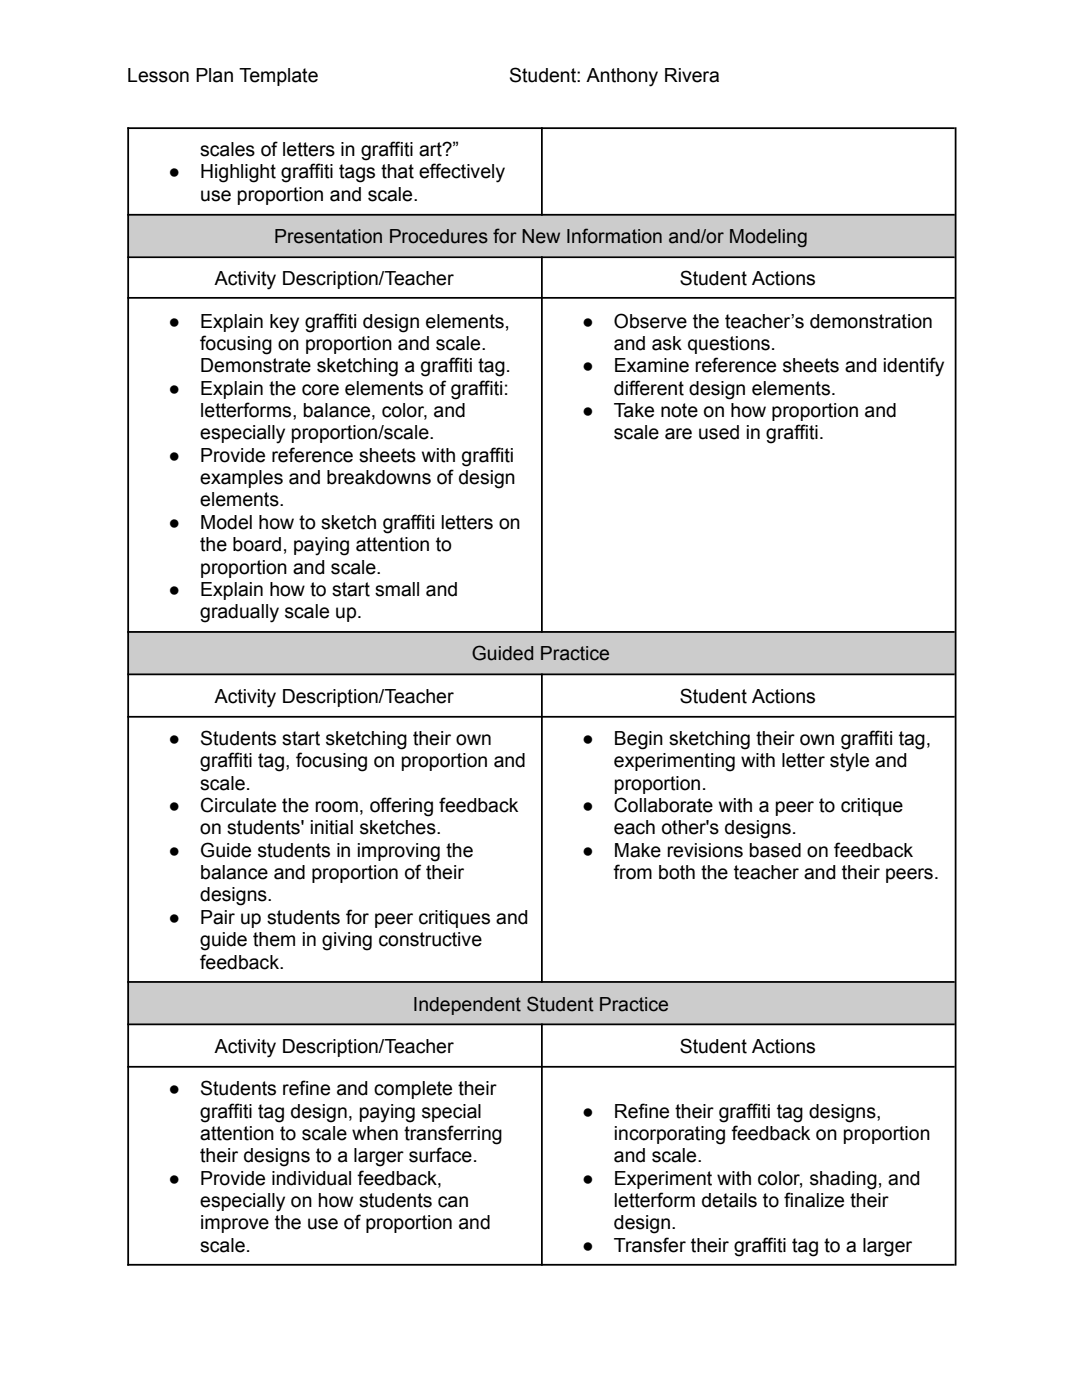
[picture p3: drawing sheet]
<svg xmlns="http://www.w3.org/2000/svg" width="216mm" height="279mm" viewBox="0 0 216 279" stroke-linecap="round" stroke-linejoin="round" font-family="sans-serif">
<defs><g id="words">
<g font-size="3.9">
<text x="25.4" y="16.3">Lesson Plan Template</text>
<text x="101.6" y="16.3">Student: Anthony Rivera</text>
<text x="33.6" y="35.6">●</text>
<text x="40" y="31.2">scales of letters in graffiti art?”</text>
<text x="40" y="35.6">Highlight graffiti tags that effectively</text>
<text x="40" y="40.1">use proportion and scale.</text>
<text x="54.7" y="48.5">Presentation Procedures for New Information and/or Modeling</text>
<text x="42.9" y="56.9">Activity Description/Teacher</text>
<text x="135.6" y="56.9">Student Actions</text>
<text x="33.6" y="65.4">●</text>
<text x="40" y="65.4">Explain key graffiti design elements,</text>
<text x="116.2" y="65.4">●</text>
<text x="122.5" y="65.4">Observe the teacher’s demonstration</text>
<text x="40" y="69.8">focusing on proportion and scale.</text>
<text x="122.5" y="69.8">and ask questions.</text>
<text x="40" y="74.3">Demonstrate sketching a graffiti tag.</text>
<text x="116.2" y="74.3">●</text>
<text x="122.5" y="74.3">Examine reference sheets and identify</text>
<text x="33.6" y="78.8">●</text>
<text x="40" y="78.8">Explain the core elements of graffiti:</text>
<text x="40" y="83.2">letterforms, balance, color, and</text>
<text x="116.2" y="83.2">●</text>
<text x="122.5" y="78.8">different design elements.</text>
<text x="122.5" y="83.2">Take note on how proportion and</text>
<text x="40" y="87.7">especially proportion/scale.</text>
<text x="122.5" y="87.7">scale are used in graffiti.</text>
<text x="33.6" y="92.1">●</text>
<text x="40" y="92.1">Provide reference sheets with graffiti</text>
<text x="40" y="96.6">examples and breakdowns of design</text>
<text x="40" y="101.1">elements.</text>
<text x="33.6" y="105.5">●</text>
<text x="40" y="105.5">Model how to sketch graffiti letters on</text>
<text x="40" y="110">the board, paying attention to</text>
<text x="33.6" y="118.9">●</text>
<text x="40" y="114.5">proportion and scale.</text>
<text x="40" y="118.9">Explain how to start small and</text>
<text x="40" y="123.4">gradually scale up.</text>
<text x="94.2" y="131.8">Guided Practice</text>
<text x="42.9" y="140.2">Activity Description/Teacher</text>
<text x="135.6" y="140.2">Student Actions</text>
<text x="33.6" y="148.7">●</text>
<text x="40" y="148.7">Students start sketching their own</text>
<text x="116.2" y="148.7">●</text>
<text x="122.5" y="148.7">Begin sketching their own graffiti tag,</text>
<text x="40" y="153.1">graffiti tag, focusing on proportion and</text>
<text x="122.5" y="153.1">experimenting with letter style and</text>
<text x="40" y="157.6">scale.</text>
<text x="122.5" y="157.6">proportion.</text>
<text x="33.6" y="162.1">●</text>
<text x="40" y="162.1">Circulate the room, offering feedback</text>
<text x="40" y="166.5">on students' initial sketches.</text>
<text x="116.2" y="162.1">●</text>
<text x="122.5" y="162.1">Collaborate with a peer to critique</text>
<text x="122.5" y="166.5">each other's designs.</text>
<text x="33.6" y="171">●</text>
<text x="40" y="171">Guide students in improving the</text>
<text x="116.2" y="171">●</text>
<text x="122.5" y="171">Make revisions based on feedback</text>
<text x="40" y="175.5">balance and proportion of their</text>
<text x="40" y="179.9">designs.</text>
<text x="122.5" y="175.5">from both the teacher and their peers.</text>
<text x="33.6" y="184.4">●</text>
<text x="40" y="184.4">Pair up students for peer critiques and</text>
<text x="40" y="188.8">guide them in giving constructive</text>
<text x="40" y="193.3">feedback.</text>
<text x="82.4" y="201.7">Independent Student Practice</text>
<text x="42.9" y="210.2">Activity Description/Teacher</text>
<text x="135.6" y="210.2">Student Actions</text>
<text x="33.6" y="218.6">●</text>
<text x="40" y="218.6">Students refine and complete their</text>
<text x="40" y="223.1">graffiti tag design, paying special</text>
<text x="40" y="227.5">attention to scale when transferring</text>
<text x="116.2" y="223.1">●</text>
<text x="122.5" y="223.1">Refine their graffiti tag designs,</text>
<text x="122.5" y="227.5">incorporating feedback on proportion</text>
<text x="40" y="232">their designs to a larger surface.</text>
<text x="122.5" y="232">and scale.</text>
<text x="33.6" y="236.4">●</text>
<text x="40" y="236.4">Provide individual feedback,</text>
<text x="116.2" y="236.4">●</text>
<text x="122.5" y="236.4">Experiment with color, shading, and</text>
<text x="40" y="240.9">especially on how students can</text>
<text x="40" y="245.4">improve the use of proportion and</text>
<text x="122.5" y="240.9">letterform details to finalize their</text>
<text x="122.5" y="245.4">design.</text>
<text x="40" y="249.8">scale.</text>
<text x="116.2" y="249.8">●</text>
<text x="122.5" y="249.8">Transfer their graffiti tag to a larger</text>
</g>
</g></defs>
<g fill="#ccc">
<path d="M25.4 42.9h165.1v8.2h-165.1z"/>
<path d="M25.4 125.9h165.1v8.5h-165.1z"/>
<path d="M25.4 196.1h165.1v8.4h-165.1z"/>
</g>
<g fill="none" stroke="#000" stroke-width=".35">
<path d="M25.4 25.6h165.1M25.6 25.4v227.2M108.1 25.4v17.6M190.7 25.4v227.2M25.4 42.9h165.1M25.4 51.3h165.1M25.4 59.4h165.1M108.1 51.2v75.1M25.4 126.1h165.1M25.4 134.6h165.1M108.1 134.4v61.7M25.4 143.1h165.1"/>
<path d="M25.4 196h165.1M25.4 204.4h165.1M25.4 212.9h165.1M108.1 204.3v48.3M25.4 252.4h165.1"/>
</g>
<use href="#words"/>
</svg>
